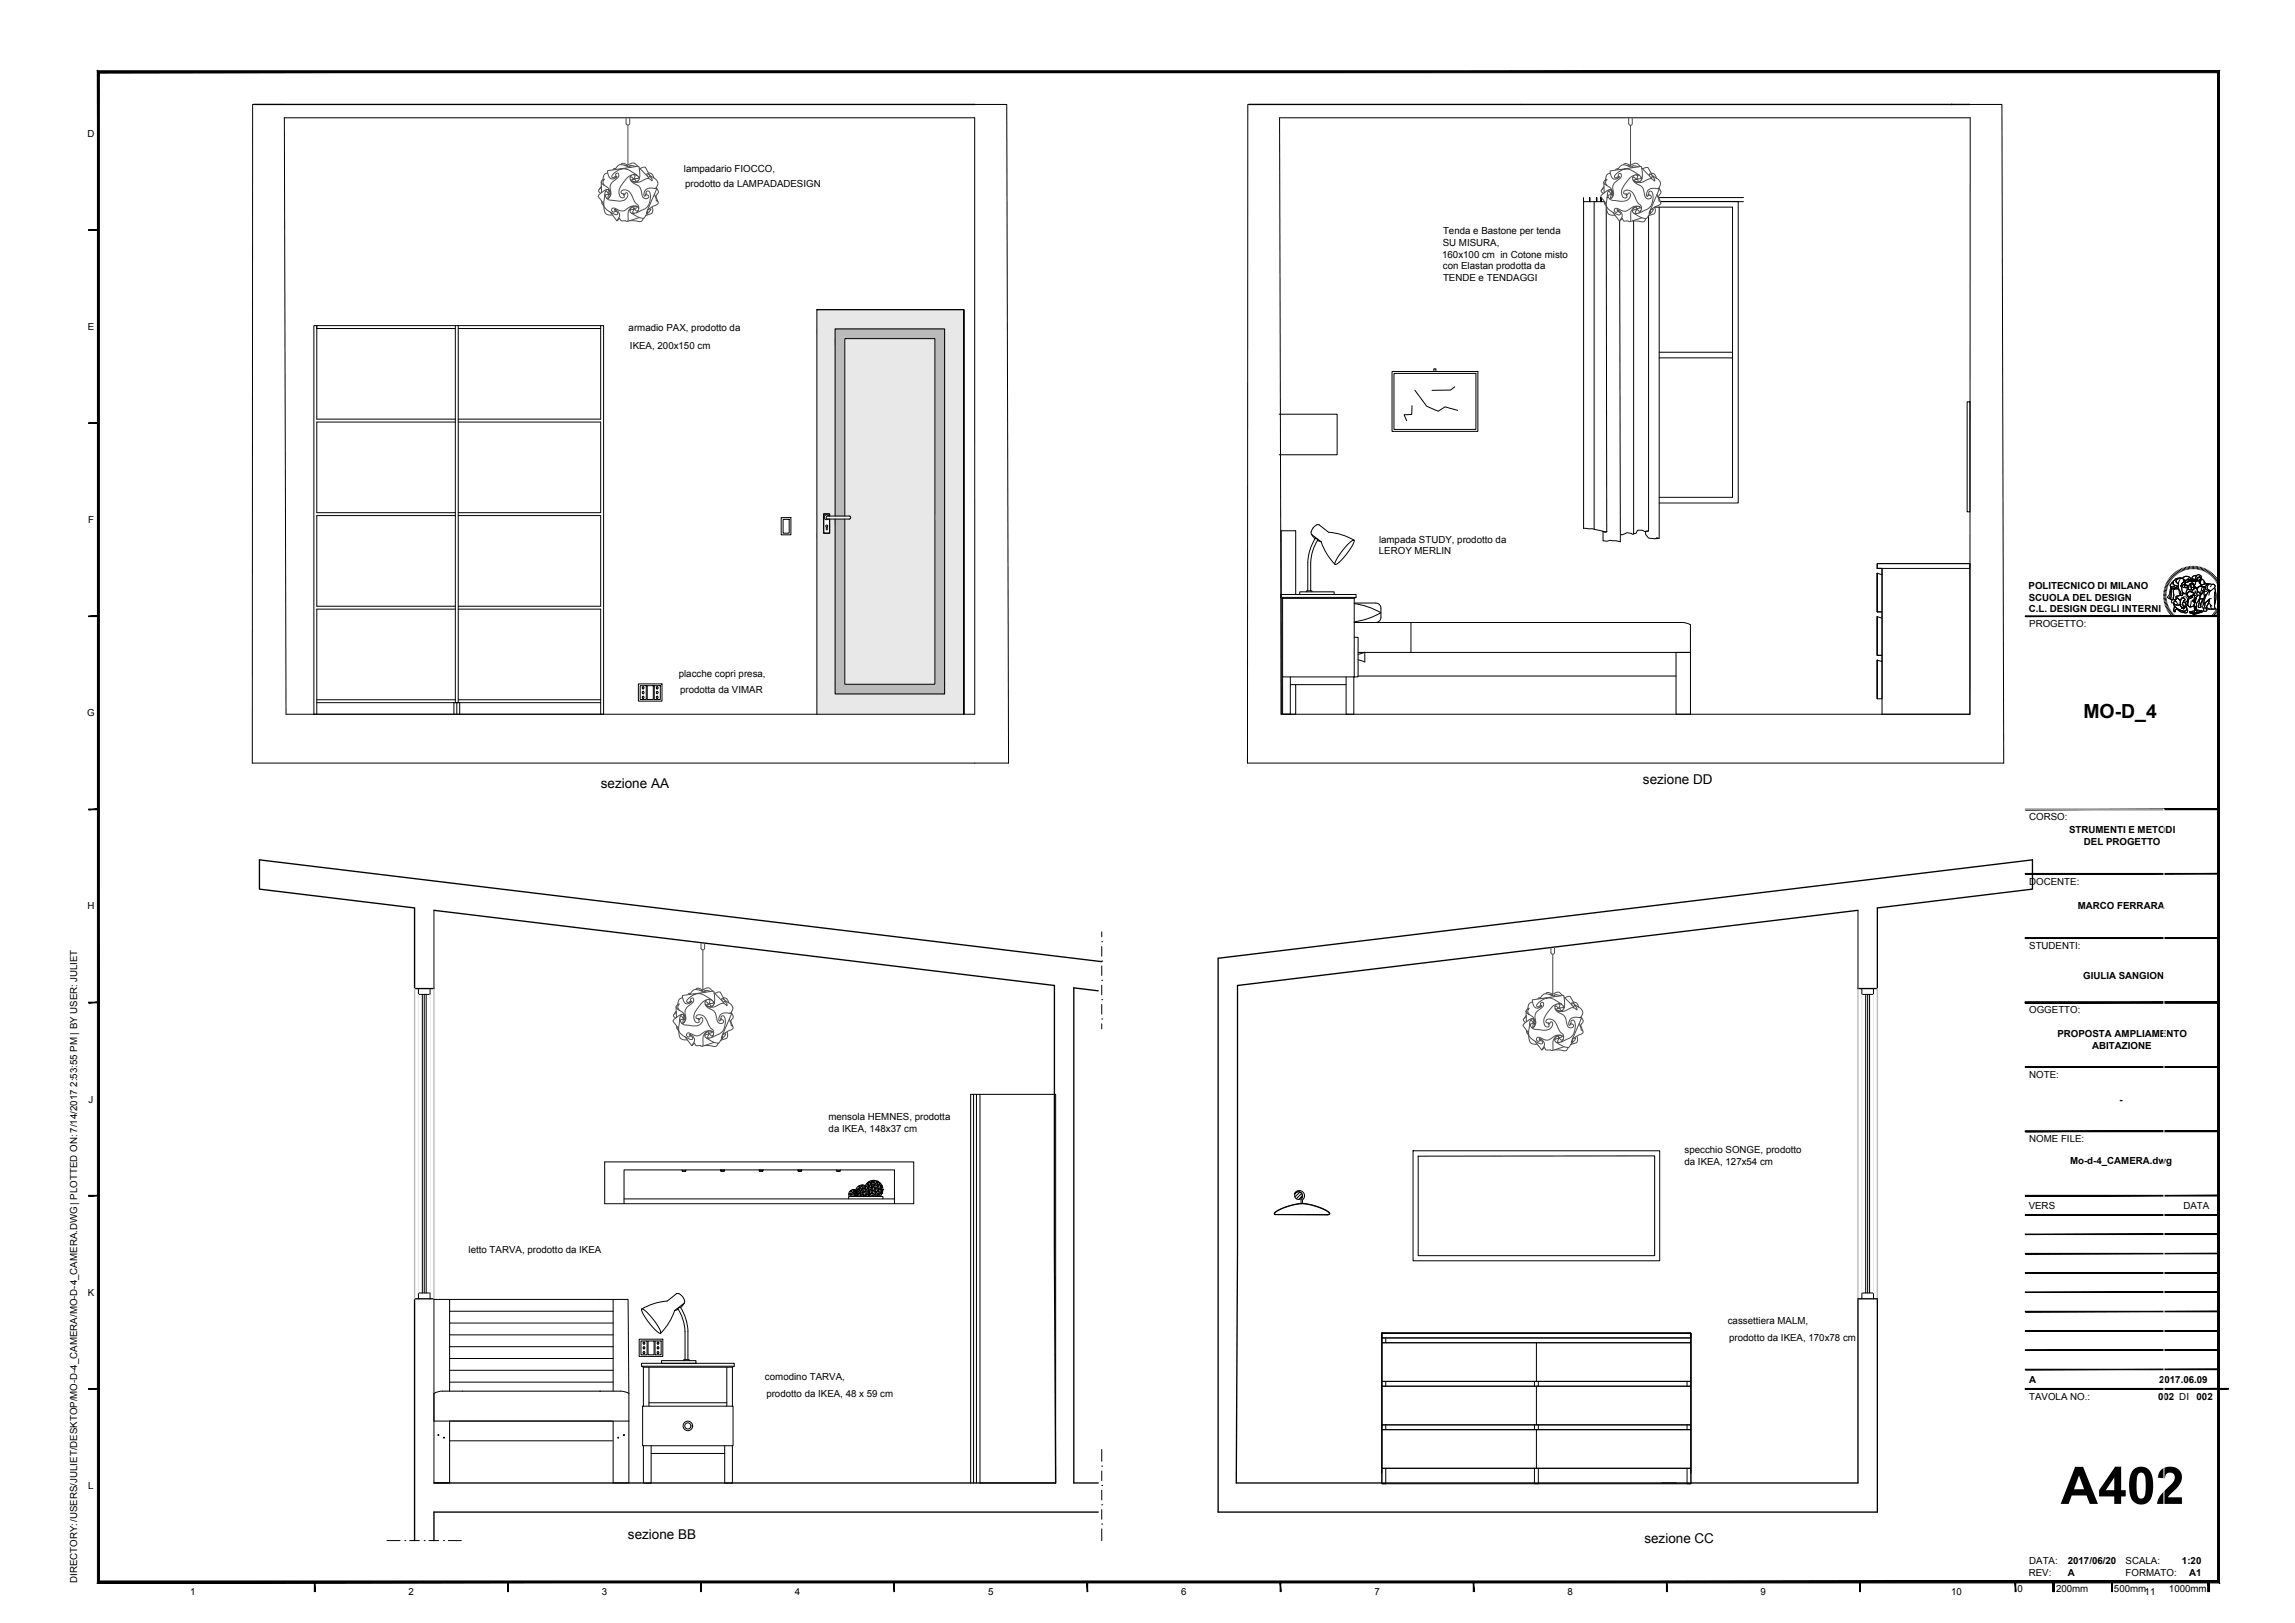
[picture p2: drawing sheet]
<svg xmlns="http://www.w3.org/2000/svg" width="594mm" height="420mm" viewBox="0 0 594 420" stroke-linecap="round" stroke-linejoin="round" font-family="sans-serif">
<defs><g id="words">
<text font-size="13.4" x="533.4" y="389.3">A402</text>
<text font-size="5" x="539.3" y="185.8">MO-D_4</text>
<g font-size="3.5">
<text x="155.5" y="204">sezione AA</text>
<text x="425.3" y="203">sezione DD</text>
<text x="162.6" y="398.4">sezione BB</text>
<text x="425.7" y="399.4">sezione CC</text>
</g>
<g font-size="2.5">
<text x="22.6" y="35.4">D</text>
<text x="177" y="44.5">lampadario FIOCCO,</text>
<text x="177.4" y="48.5">prodotto da LAMPADADESIGN</text>
<text x="373.5" y="63.6">SU MISURA,</text>
<text x="373.5" y="60.6">Tenda e Bastone per tenda</text>
<text x="373.3" y="66.7">160x100 cm in Cotone misto</text>
<text x="373.5" y="69.7">con Elastan prodotta da</text>
<text x="373.5" y="72.7">TENDE e TENDAGGI</text>
<text x="22.7" y="85.4">E</text>
<text x="162.7" y="85.6">armadio PAX, prodotto da</text>
<text x="163.1" y="90.4">IKEA, 200x150 cm</text>
<text x="22.8" y="135.4">F</text>
<text x="356.9" y="143.5">LEROY MERLIN</text>
<text x="357" y="140.5">lampada STUDY, prodotto da</text>
<text x="525.1" y="152.5">POLITECNICO DI MILANO</text>
<text x="525.2" y="155.5">SCUOLA DEL DESIGN</text>
<text x="525.2" y="158.5">C.L. DESIGN DEGLI INTERNI</text>
<text x="525.3" y="162.3">PROGETTO:</text>
<text x="175.7" y="175.2">placche copri presa,</text>
<text x="176" y="179.4">prodotta da VIMAR</text>
<text x="22.6" y="185.4">G</text>
<text x="525.3" y="212.3">CORSO:</text>
<text x="535.6" y="215.7">STRUMENTI E METODI</text>
<text x="539.4" y="218.8">DEL PROGETTO</text>
<text x="525.3" y="229">DOCENTE:</text>
<text x="22.6" y="235.4">H</text>
<text x="537.9" y="235.4">MARCO FERRARA</text>
<text x="525.3" y="245.6">STUDENTI:</text>
<text x="539.3" y="253.5">GIULIA SANGION</text>
<text x="525.3" y="262.3">OGGETTO:</text>
<text x="532.6" y="268.5">PROPOSTA AMPLIAMENTO</text>
<text x="541.6" y="271.5">ABITAZIONE</text>
<text x="525.3" y="279">NOTE:</text>
<text x="22.9" y="285.4">J</text>
<text x="548.6" y="285.4">-</text>
<text x="214.4" y="290">mensola HEMNES, prodotta</text>
<text x="214.5" y="293">da IKEA, 148x37 cm</text>
<text x="436" y="298.5">specchio SONGE, prodotto</text>
<text x="525.3" y="295.6">NOME FILE:</text>
<text x="436" y="301.5">da IKEA, 127x54 cm</text>
<text x="535.8" y="301.3">Mo-d-4_CAMERA.dwg</text>
<text x="525.1" y="312.9">VERS</text>
<text x="565.2" y="312.9">DATA</text>
<text x="121.3" y="324.4">letto TARVA, prodotto da IKEA</text>
<text x="22.7" y="335.4">K</text>
<text x="447.3" y="342.8">cassettiera MALM,</text>
<text x="447.6" y="347.2">prodotto da IKEA, 170x78 cm</text>
<text x="198" y="357.4">comodino TARVA,</text>
<text x="525.3" y="357.9">A</text>
<text x="558.9" y="357.9">2017.06.09</text>
<text x="198.4" y="361.7">prodotto da IKEA, 48 x 59 cm</text>
<text x="525.3" y="362.4">TAVOLA NO.:</text>
<text x="558.7" y="362.4">002 DI</text>
<text x="568.6" y="362.4">002</text>
<text x="22.8" y="385.4">L</text>
<text x="525.2" y="407.9">REV:</text>
<text x="525.3" y="405">DATA:</text>
<text x="535.3" y="407.9">A</text>
<text x="535.3" y="404.9">2017/06/20</text>
<text x="550.2" y="404.9">SCALA:</text>
<text x="550.2" y="407.9">FORMATO:</text>
<text x="564.8" y="404.9">1:20</text>
<text x="566.7" y="407.9">A1</text>
<text x="20" y="409.8" transform="rotate(-90 20 409.8)">DIRECTORY:/USERS/JULIET/DESKTOP/MO-D-4_CAMERA/MO-D-4_CAMERA.DWG | PLOTTED ON: 7/14/2017 2:53:55 PM | BY USER: JULIET</text>
<text x="49.3" y="412.9">1</text>
<text x="105.8" y="412.9">2</text>
<text x="155.8" y="412.9">3</text>
<text x="205.8" y="412.9">4</text>
<text x="255.8" y="412.9">5</text>
<text x="305.8" y="412.9">6</text>
<text x="355.8" y="412.9">7</text>
<text x="405.8" y="412.9">8</text>
<text x="455.8" y="412.9">9</text>
<text x="505.1" y="412.9">10</text>
<text x="522.2" y="412">0</text>
<text x="532.2" y="412">200mm</text>
<text x="547.2" y="412">500mm</text>
<text x="555.2" y="412.9">11</text>
<text x="561.4" y="412">1000mm</text>
</g>
</g></defs>
<path d="M65.7 27h186.7M323.3 27h182M505 27h4.9M112.3 235.7l160.6 19.4v68.6l.4 60.2h-161M480.9 235.7l-160.6 19.4v68.6l-.3 60.2h160.9v-47.7h5.1v55.2h-170.7v-143.3l210.8-25.5v7.6l-40.1 4.8v20.9h-5.1M284.3 256.5l-6.3-.8v128.2h6.3M285.2 249l-218-26.4v7.6l40.1 4.8v20.9h5M112.3 336.2h-5v62.6M284.3 391.4h-172v7.4" fill="none" stroke="#000" stroke-width=".35"/>
<g fill="none" stroke="#000" stroke-width=".26">
<path d="M73.6 27h-8.2l-.1 170.5h195.8l-.5-170.5h-8.2M73.6 30.5h178.7v154.4h-178.3zM331.2 27h-8.2l-.1 170.5h195.8l-.5-170.5h-8.2M331.2 30.5h178.8l-.1 154.4h-178.3zM409.9 51.1v1.1h5.5M409.9 52.2v84.6M411.5 51.2l.1 1zM412.7 52.2v84.8M413.3 51.2l.1 1zM414.4 51.2l.1 1zM415.8 53.3l.1 84.3M416 51.2h.1"/>
<path d="M419.2 57.2l.2 83.1-2.6-.4-.8 .2-1-.1v-2.5l.3 .3 .6-.2-.5 .1-3.3-.8-2.2-.1M422.9 57.2v81.1l-1.8-.4-1.3 .6-.2-.2M426.7 55.8v81.6l-.9 .2-.6-.3h-1.3l-.5 .8h-.4M428.3 53.6h20.2v75.1h-19M429.4 51.1h21.9M429.5 53.6v85.8h-.6v-.2l-.1 .2h-.3M429.8 52.2h20.2v78h-20.5M429.8 52.2h21.5M81.2 84.3h75v100.6h-75zM117.9 84.3v97.6h.7v-97.6M117.9 85h-35.9v-.7v24.2h35.9M118.6 85h36.9"/>
<path d="M155.5 84.3v24.2h-36.9M211.5 80.2h38v104.7v-104.7h-38v104.7M360.3 96.2h22.3v15.5h-22.3zM360.8 96.7h21.2v14.5h-21.2zM371.2 95.5h.5v.7h-.5zM429.5 91.2h19M429.5 92.6h19M117.9 109.3h-35.9v23.4h35.9M118.6 109.3h36.9v23.4h-36.9M331.1 107.2h15v10.5h-15M365.5 105l-.1 2.3-1.9 .1 .6 1.5M366.3 101l3 4.2 3 1.3 1.7-1.2 3.3 .9"/>
<path d="M376.6 100.1l-1.1 .9h-4.8M509.2 104h.7v28.5h-.7zM117.9 133.5h-35.9v23.4h35.9M118.6 133.5h36.9v23.4h-36.9M202.2 134h2.5v4.5h-2.5zM202.7 134.5h1.6v3.5h-1.6zM213.9 137.2l-.1-1.1 .2-.2 .3 .2-.2 1.1M214.6 133.6a.64 .64 0 0 0-1-.2 .64 .64 0 0 0-.1 .9 .64 .64 0 0 0 .9 .1M214.7 133.6v-.5h-1.4v4.9h1.4v-3.6M214.8 133.6v-.6h-1.6v5.1h1.6v-3.7M216.2 133.6v-48.4h28.3v94.4h-28.3v-45.2M218.7 133.6v-45.9h23.3v89.4h-23.3v-42.7"/>
<path d="M219.8 134.4a.4 .4 0 0 0 .4-.4 .4 .4 0 0 0-.4-.4h-5.6a.39 .39 0 0 0-.3 .4 .39 .39 0 0 0 .4 .4h5.6M339.4 137.7l.1 .7M339.5 138.4l2.5 1.9M339.5 138.4l.9 1.1M341.1 139.9l.9 .3a15.1 15.1 0 0 0 3.6 5.9M341.5 135.9a2.2 2.2 0 0 0-2.1 1.8M341.5 135.9l2.4 1.9a15.1 15.1 0 0 1 6.6 2M350.5 139.9h.1M426.7 137.4l-.7 .2v.7l.6 .8 .2 .2 1.7 .2M117.9 157.7h-35.9v27.2M118.6 157.7h36.9v27.2M331.5 153.9h19.5v.8l-.4 .2h-18.6l-.5-.2z"/>
<path d="M331.5 154.7h19.5M332 154.9v20.3h18.6M335.4 153.9v-16.5h-3.8v47.5M336.4 153.2h9v.7h-9zM338.2 153.2v-.2h1.4v.2M338.5 153v-7.4a12.5 12.5 0 0 1 2-6.2l.6 .4a11.6 11.6 0 0 0-1.8 5.8v7.4M345.6 146.1h.1M349.1 140.8l.4-.5a.66 .66 0 0 1 1-.3 13.8 13.8 0 0 1-4.8 6.1 .59 .59 0 0 1 .1-.9l1.3-2.1zM350.6 156.3a18.8 18.8 0 0 1 6.9 2.3 18.7 18.7 0 0 1-6.9 2.4M350.6 156.1h5.5a1.36 1.36 0 0 1 1.4 1.4v1M350.6 154.9v20.3M357.5 158.7a1.85 1.85 0 0 1-1 2.4l-.4 .1"/>
<path d="M485.9 145.9h24v39h-22.7v-37.7h-1.3zM485.9 145.9h24v1.3h-24zM485.9 147.2h1.3v11.2h-1.3v-10M485.9 148.4v10h1.3v11.3h-1.3v-10.1M485.9 159.6v10.1h1.3v11.2h-1.3v-10M485.9 148.4l1.3 .4M485.9 159.6l1.3 .4M560 154.2h.7M560 153.8l.7 .1M560.1 153.5l.7 .1M560.1 153.1l.7 .1M560.2 152.8l.6 .1"/>
<path d="M560.2 152.4l.7 .2M560.3 152.1l.7 .2M560.5 151.8l.6 .2M560.6 151.4l.6 .3M560.7 151.1l.6 .3M560.7 154.5l-.7 .1M560.7 154.9h-.6M560.8 155.2l-.7 .1M560.8 155.5l-.6 .1M560.9 150.8l.6 .3M560.9 155.8l-.7 .2M561 156.1l-.7 .2"/>
<path d="M561 150.5l.6 .3M561.1 156.5l-.7 .2M561.2 156.7l-.6 .3M561.2 150.1l.6 .4M561.3 157.1l-.6 .2M561.4 149.8l.6 .4M561.5 157.4l-.6 .2M561.6 157.6l-.6 .4M561.6 149.6l.6 .4M561.8 157.9l-.6 .4M561.9 149.3l.5 .4M561.9 151.9h.7a.84 .84 0 0 0 1.3-.1v.5a2.11 2.11 0 0 1-2-.2z"/>
<path d="M562 151.8v.5M562 158.2l-.6 .4M562.1 149l.5 .5M562.1 152.3l-.2 .5-.3 1.9a.23 .23 0 0 0-.2 .3 .23 .23 0 0 0 .4 .1M562.1 158.5l-.5 .4M562.2 150.9l.4-.3-.1 .5 .2 .3 1.1 .4a.8 .8 0 0 1-1.2 .1l-.3 .1a.51 .51 0 0 1-.5-.4 .51 .51 0 0 1 .3-.6zM562.3 152.4h.5l-.2 .7v2.1h-.5a.29 .29 0 0 1-.4-.2 .29 .29 0 0 1 .3-.4l.1-1.7zM562.3 148.8l.5 .4M562.3 158.7l-.5 .4M562.4 152.4l-.3 .5-.1 1.6-.2 .5 .7 .2M562.5 150.6l-.5 .5a.44 .44 0 0 0-.2 .6 .44 .44 0 0 0 .5 .3l.3-.1a.84 .84 0 0 0 1.2-.1M562.6 159l-.5 .4"/>
<path d="M562.6 148.5l.5 .5M562.6 156a.74 .74 0 0 0 .9 .6l.9-.1M562.7 150.3l.6-.5 1.3-.1a1 1 0 0 0-1.3 1l.6 .3-.1 .8-1.1-.4-.2-.3zM562.7 156.3l1.2 .3a.37 .37 0 0 1 .4-.1 .37 .37 0 0 1 .2 .4l.3 .3v.3l.2-.2 .2 .3-.1-.5 .3 .4-.1-.4 .4 .1-.8-.7 .3-.7 .4 .1 .5 1.5a.76 .76 0 0 1-1.1 .8l-1.6-.8-.6-.5zM562.7 156.3l.1 .6 .8 .6 1.9 .9M562.8 159.2l-.5 .5M562.8 152.5l-.2 .6v2.1M562.8 152.4h.6a.47 .47 0 0 1 .6 0 .47 .47 0 0 1 .2 .5l.3 .7v.4l-.4 .2a.61 .61 0 0 0-.8 .7l.1 .1a.44 .44 0 0 1-.5 .4 .44 .44 0 0 1-.3-.5v-2zM562.9 148.3l.4 .5M562.9 157l.8 .6 1.2 .5a.81 .81 0 0 0 1.2-.5 .65 .65 0 0 1 0 .9 .65 .65 0 0 1-.9 .1l-1.1-.5a.57 .57 0 0 0-.6-.4 .57 .57 0 0 0-.5 .4l.2 .1-.1 .2-.3-.1a1.06 1.06 0 0 1 .1-1.2zM562.9 157l-.1 .3a.82 .82 0 0 0 0 1l.2 .1 .2-.2-.2-.2a.72 .72 0 0 1 1.2 .2l.7 .3a.95 .95 0 0 0 1.4-.2l-.2-.7M563 159.4l-.4 .5"/>
<path d="M563.1 155.4a.5 .5 0 0 0-.8-.1 .5 .5 0 0 0 .1 .8l.2-.2a.51 .51 0 0 1 .9 .2l.3 .2M563.2 148.1l.4 .5M563.3 159.6l-.5 .5M563.3 155.1l.4-.3 .4 .4a.55 .55 0 0 1 .3 .8v.5a1.53 1.53 0 0 1-1.7-.2l-.1-.3 .6-.3-.1-.3zM563.3 154.4l1.2-.4 .3 .2 .2-.5 .5-.1 .6 .3 .2 .3a.9 .9 0 0 1-.3 1.6 .37 .37 0 0 1-.5 .2 .37 .37 0 0 1-.2-.6 .43 .43 0 0 0 0-.6 .43 .43 0 0 0-.7 .2l-.2 .5-.7-.6a.28 .28 0 0 1-.4 0 .28 .28 0 0 1 0-.5zM563.5 147.9l.3 .5M563.5 159.8l-.4 .6M563.6 150a.97 .97 0 0 1 1-.4 .97 .97 0 0 1 .7 .9l-.5 .6a.78 .78 0 0 0-.1 1.1 1.17 1.17 0 0 0 .8 1.5h-.5l-.2 .5-.3-.2v-.5l-.6-1.3v-1.2a.57 .57 0 0 1-.6-.4 .57 .57 0 0 1 .3-.6zM563.6 154.8l.8 .7M563.7 154.8v.1a.61 .61 0 0 0-.5 .8M563.8 147.7l.3 .6M563.9 152.4l-2-.1-.3 1.6-.5 .7 .3 .3"/>
<path d="M564.1 147.5l.3 .6M564.1 152.7l.2 1.4M564.3 150l-.4 .9 .1 1.5 .4 .8 .2 1 .8-.6a1.02 1.02 0 0 1-.7-1.4 .78 .78 0 0 1 .1-1.1 .77 .77 0 0 0 .5-1 .77 .77 0 0 0-1-.5l-1 .2-.7 .7-.1 .6 .2 .3 1.1 .4M564.4 147.3l.3 .6M564.5 154l-.4 .2a.61 .61 0 0 0-.8 .7l.2 .1M564.6 149.7a.99 .99 0 0 0-1.3 1l.6 .3M564.7 154.9a.47 .47 0 0 1 .7 0 .47 .47 0 0 1-.1 .7l-.4 .9 .8 .7-.4-.1 .1 .4-.3-.4 .1 .5-.2-.3-.3 .2 .1-.3-.4-.5v-1zM564.7 147.2l.3 .6M564.7 154.9a.46 .46 0 0 1 .8 0 .46 .46 0 0 1-.2 .7l-.4 .9 .8 .7-.4-.1 .1 .4-.3-.4 .1 .5-.2-.3-.3 .2 .1-.3-.4-.5v-1.1zM564.8 151l.4-.3 .6-.1-.1 .6-1.2 .5zM564.8 151.5l.8-.3 .3 .3-.4 .1 .1 .5a.58 .58 0 0 1-.8-.6zM564.9 151.5a.59 .59 0 0 0 .8 .6"/>
<path d="M565 149.7l.8-.5h.5l.6 .4a.26 .26 0 0 1 .1 .4 .26 .26 0 0 1-.4-.1l-.2-.1-.5 .4-.6-.1M565 147.1l.3 .6M565.2 149.4l1.1-.2 .5 .2 .3 .4-.3 .2-.4-.2-.5 .4-.6-.2a.31 .31 0 0 1-.3-.2 .31 .31 0 0 1 .2-.4zM565.3 150.1l.6 .1 .6-.4 .3 .2-.2 .6-.4 .2-.5-.2-.5 .1zM565.4 146.9l.2 .7M565.5 153.6l.6 .3 .4 .6v.8l-.3 .3M565.6 155.9l.5 1.5a.77 .77 0 0 1-1 .8M565.6 151.6h.8l-.2 .1v.2a.34 .34 0 0 1-.2 .3 .34 .34 0 0 1-.4-.1zM565.6 151.2l.3 .3M565.7 154.5l-.8 .2M565.7 151v.2l-1.1 .5M565.7 146.8l.2 .7"/>
<path d="M565.8 150.6l-.4 .5M565.9 154.2l.7 .5M566 151.5h-.3a.39 .39 0 0 0-.2 .5 .39 .39 0 0 0 .6 .1l.1-.4 .2-.1h-.6M566 154.6a.7 .7 0 0 1 .1 1 .7 .7 0 0 1-.9 .2M566.1 153.8v-.2l.6-.5 .9 .3 .2 .3a.25 .25 0 0 1 .1 .3 .25 .25 0 0 1-.4 .1l-1 .4 .6 .4 .4-.3 .2-.5a.24 .24 0 0 0 .3-.1 .24 .24 0 0 0-.2-.3l-.1-.3-.5-.2h-.6l-.5 .7-.2-.1 .2-1.1 .3-.2 .2 .2h1.1l.5-.4v-.3l.6 .2 .1 1a.6 .6 0 0 0-.1 .9l-.3 .7-.5 .2-.1 .5h-.4l.3 .2h.3l-.1 .4 .2-.3-.3 1.1a.96 .96 0 0 1-1.5-.1l-.4-.3 .4-.6 .2-1.1M566.1 156.5l.8 .6M566.1 146.7l.1 .7M566.1 153.6l.6-.5 .6 .1 .5 .4a.3 .3 0 0 1 .2 .4 .3 .3 0 0 1-.5 .1l-.4 .2a.41 .41 0 0 1-.5 .3 .41 .41 0 0 1-.3-.4zM566.3 150.6h.1M566.4 150.2l.1 .1M566.4 152.5a1.29 1.29 0 0 0-.5 1.3M566.4 155.9v.9"/>
<path d="M566.4 146.7l.1 .7M566.4 150.2v.1M566.5 154.5l1.2-.4-.2 .5-.4 .2-.5-.1zM566.5 155.3l-.3 .9-.4 .5M566.6 154.6v.1M566.7 150.4l.9-.2a.27 .27 0 0 1 .2 .4 .27 .27 0 0 1-.4 .1zM566.8 146.6l.1 .7M566.8 150l-.2 .6-.4 .2-.5-.2-.5 .1M566.8 151.2l.5-.2 .4 .1 .5 1a.22 .22 0 0 1-.1 .3 .22 .22 0 0 1-.3-.2 .22 .22 0 0 1 .2-.2l-.4-.8a.41 .41 0 0 0-.6 .1 .41 .41 0 0 0 .2 .5v.8l-.4 .1a.43 .43 0 0 1-.4-.3 .43 .43 0 0 1 .2-.5zM566.9 158.4l2-.5 1.1 .3-2 .6zM566.9 158.4l1.1 .4v.2l-1.1-.3zM567.1 151.1h.4l.4 .3v.9l-.2 .4h-.5l-.2-1.3z"/>
<path d="M567.1 146.6l.1 .7M567.2 150.2v-.3a.54 .54 0 0 1 .9 .5l-.3 .1M567.2 154.7h.1M567.2 155.6l-.3 1.5 1-.2M567.2 150v-.1a.54 .54 0 0 1 .9 .5l-.3 .1-.2-.3h-.4zM567.3 154.3l.1 .1M567.3 154.6h.1M567.4 154.4h-.1M567.4 151.4h.1M567.5 151.3l-.2 .2M567.5 146.6v.7M567.6 150.3l-.4-.1-.5 .2 .4 .1a.39 .39 0 0 0 .3 .2 .39 .39 0 0 0 .4-.2l-.2-.3v.2"/>
<path d="M567.6 155.4l.3 .1 .1-.5a.21 .21 0 0 1 .2-.3 .21 .21 0 0 1 .3 .2l-.4 1.2v-.4h-.3zM567.6 152.7v.7M567.7 154.1l-.3 .5a.41 .41 0 0 1-.4 .2 .41 .41 0 0 1-.3-.2l-.1-.1M567.7 151.2l.2 .3-.1 .1M567.8 151.4l-.2-.2a.39 .39 0 0 0-.6 0 .39 .39 0 0 0 .2 .6 .48 .48 0 0 1 0 .8 .48 .48 0 0 1-.7 0 .48 .48 0 0 1 .1-.7l.3-.8 .6-.1 .5 .5 .2 .6a.23 .23 0 0 1-.2 .3 .23 .23 0 0 1-.2-.3M567.8 146.6v.7M567.9 151.7l-.2 .1M567.9 151.5a.41 .41 0 0 1-.1 .6 .41 .41 0 0 1-.5-.1h-.1M567.9 152.4l-.3 .3h-.4M568 158.8l2-.6v.3l-2 .6zM568 158.8v.2M568 150.4l.2-.1 .1 .4-.2 .9"/>
<path d="M568.1 154.9h.1M568.1 155.5l-.1 .6 .2-.3M568.1 150l.1 .4M568.2 152l-.2-.5 .3-.9-.1-.3-.2 .1v-.3l-.4-.2a.44 .44 0 0 1-.1-.6 .44 .44 0 0 1 .5-.2 .28 .28 0 0 1 .5-.1 .28 .28 0 0 1-.1 .5v1.1l.2-.1v-.4a.42 .42 0 0 0 .3 .3 .42 .42 0 0 0 .5-.1l-.1 .6 .1 .1 .1-.2 .1 .3a.34 .34 0 0 1 .2 .4 .34 .34 0 0 1-.3 .2l-.7 .5M568.2 146.6l-.1 .7M568.2 155.3l-.1 .2-.1-.2M568.3 153l-.2 1.3M568.3 152.2l.4 .2M568.3 157l.2-.1 .1 1.1-.2-.6-.4 .7zM568.4 154.1l-.4 .4v.4M568.5 154.8l-.5 .2-.1 .5h-.4l.3 .2h.2M568.5 153l-.4 .9"/>
<path d="M568.5 146.6v.7M568.6 149l-.6 .1a.61 .61 0 0 0-.6 .7M568.7 148.9l.4-.1a.96 .96 0 0 1 .6 1.4l-.3 .8v-.8l.2-.4-.2-.5-.5 .2-.3 1-.2 .1-.1-.9zM568.7 150.1a.39 .39 0 0 0 .2 .3 .39 .39 0 0 0 .5-.1M568.7 148.9l.5-.1a1.09 1.09 0 0 1 .4 1.6l-.2 .6v-.8l.2-.4-.2-.5-.5 .2-.3 1-.2 .1-.1-.9zM568.8 152.1l.8-.4 .6 .2a.52 .52 0 0 1 .6 .2 .52 .52 0 0 1 0 .6l-.3 .4a.89 .89 0 0 1-.9 .5 .89 .89 0 0 1-.8-.7zM568.8 149.8h.2M568.8 154.1l.9-.1-.6 1.4a1.46 1.46 0 0 0-.5 1.6h-.3l-.2 .6-.2-.9zM568.8 154.1l-.9 2.6 .2 .9-.1 .9 .4-1.1 .3 .9-.2-1.4-.4 .7M568.9 149.5l.5-.2 .2 .5-.2 .4a.46 .46 0 0 1-.7 0 .46 .46 0 0 1 .2-.7zM568.9 150.2l.1 .1M568.9 153.1v.1a.57 .57 0 0 0-.1 .9l1-.1 .4-.6"/>
<path d="M568.9 146.7l-.1 .6M568.9 149.8v.1M569 150.1v.1M569.3 146.7l-.2 .7M569.3 150h.2M569.3 155.1l.8-.1-.5 1.7a.34 .34 0 0 1 .1 .5 .34 .34 0 0 1-.5 0l-.2-.2zM569.3 150v.1M569.5 150.8l.4 .6M569.6 153.2v.1M569.6 146.8l-.2 .7M569.7 154l-.6 1.4a1.46 1.46 0 0 0-.5 1.6l-.1 .1M569.7 151.6l.9-.4 .9-.1-.7 1-1.2-.4z"/>
<path d="M569.7 153.2l-.3 .1M569.8 149.8l.5 .4 .7 .9-.6 .1a.52 .52 0 0 1-.6 .1 .52 .52 0 0 1-.3-.5zM569.8 149.8l.5 .4 .4 .6M569.8 153.5l-.1 .1M569.9 146.9l-.1 .7M570 158.2v.3l-2 .6-1.1-.4v-.3l1.1 .4 2-.6a6.2 6.2 0 0 0-3.1 .2M570.1 155l-.5 1.7a.34 .34 0 0 1 .1 .5 .34 .34 0 0 1-.5 0l-.2-.2 .3-1.9M570.3 147l-.2 .7M570.3 153.1h.3v.9a.62 .62 0 0 1-.4 1l-.9 .1 .3-1.1zM570.4 152.9l-.1 .3M570.4 151.9l.3 .1 .2 .3M570.4 150.7l.5 .4"/>
<path d="M570.5 155l-1.2 .1M570.5 156.3l-.1 .3 .3 .1M570.6 147.2l-.2 .6M570.6 153.1v1.6l-.6 1.6 .2 1 .2 .3M570.8 156.1l1.1-1-.3 1.3a1.39 1.39 0 0 0-.4 1.7l-.4 .2a.37 .37 0 0 1-.5-.2 .37 .37 0 0 1 .2-.5zM570.8 152.1a.95 .95 0 0 1 1.1-.9h.9a.54 .54 0 0 1 .6 .4 .54 .54 0 0 1-.3 .7l-.3 .2a1.11 1.11 0 0 1-1.9-.2M570.9 152.3l-.9 1.3h-.5l-.4-.3a.76 .76 0 0 1 0-1.2l.4-.3 .5 .2-.1 1 .6-.5-.1-.6-.8-.2-.8 .4v.5M570.9 153.9v.5M570.9 147.3l-.2 .6M571.3 147.4l-.4 .7M571.3 153l-.8 .1M571.4 157.3l.6 .4"/>
<path d="M571.6 147.6l-.4 .6M571.6 151.1l-1.1 .1-.9 .5M571.7 159.9l.4 .6M571.8 156.1l.8 .8M571.8 153a6.7 6.7 0 0 0-1.4 3.5l1.5-1.4 .5-.1M571.8 151.2l.7 .1a.57 .57 0 0 1 .7 .1 .57 .57 0 0 1 0 .7l.4 1.4v1.5a3.4 3.4 0 0 0-.2 2.5l.1 .1-1.9 .1a.41 .41 0 0 1-.6-.2 .41 .41 0 0 1 .2-.6l.6-1.1 .1-.7-1.5 1.3a5.9 5.9 0 0 1 1.5-3.4l.4-.1a.93 .93 0 0 1-1-.7 .93 .93 0 0 1 .5-1zM571.8 151.2a.91 .91 0 0 0-.5 1 .91 .91 0 0 0 1 .7M571.9 147.8l-.4 .6M571.9 155.1l-.3 1.3a1.39 1.39 0 0 0-.4 1.7l-.4 .2a.37 .37 0 0 1-.5-.2 .37 .37 0 0 1 .2-.5l.3-1.5M572 159.7l.4 .6M572 153l-.2 1.1M572.1 156.5a1.08 1.08 0 0 0 .7 1.2"/>
<path d="M572.2 148l-.4 .6M572.3 159.5l.4 .5M572.4 151.6l-.3 .3M572.5 148.2l-.5 .6M572.5 159.3l.5 .5M572.7 159.1l.5 .5M572.7 148.5l-.4 .5M572.9 158.8l.6 .5M573 148.7l-.5 .5M573.2 158.6l.5 .4M573.2 153.2l.1 3.3M573.2 148.9l-.4 .5"/>
<path d="M573.3 152.1l.1 .3a10.2 10.2 0 0 1-.1 4.7l.2 .5h-2.4M573.4 158.3l.5 .4M573.5 149.2l-.5 .5M573.5 158.1l.6 .3M573.7 157.8l.6 .3M573.7 149.5l-.5 .4M573.9 157.5l.6 .3M573.9 149.8l-.5 .4M574 157.2l.6 .3M574.1 150.1l-.5 .3M574.1 156.9l.7 .3M574.3 156.6l.6 .2"/>
<path d="M574.3 150.4l-.6 .3M574.4 156.3l.6 .2M574.5 156l.6 .2M574.5 150.7l-.6 .3M574.5 155.7l.7 .1M574.6 155.4l.7 .1M574.6 155l.7 .1M574.7 151l-.7 .3M574.7 154.7l.6 .1M574.7 154.5h.7M574.8 151.3l-.6 .3M574.9 151.7l-.6 .2"/>
<path d="M575 152l-.6 .2M575.1 152.3l-.6 .2M575.2 152.7l-.7 .1M575.3 153.1l-.7 .1M575.3 153.4l-.7 .1M575.4 153.8h-.7M575.4 154.1h-.7M165.2 177h6.2v4.5h-6.2zM165.7 177.5h1.6v3.6h-1.6zM166.4 179l.3 .3-.2 .3-.3-.3zM167.5 177.5h1.6v3.6h-1.6zM169.4 177.5h1.5v3.6h-1.5z"/>
<path d="M170.1 179l.3 .3-.3 .3-.2-.3zM332 175.2v9.7h2v-9.7M334 177.2h14.4M335.4 177.2v7.7M348.4 175.2v9.7h2l.2-9.7M350.6 165h.9v10.2h-.9M350.6 161.2l84.8-.1 1.3 .3 .9 .3v23.2h-3.7v-16h3.7h-84.3M351.5 168.9h1.7M351.5 175h82.4M351.6 169.4l1.7-.6v2.6l-1.7-.6M365.2 161.2v7.7M485.9 170.9v10"/>
<path d="M485.9 170.9l1.3 .4M563.8 160l-.4 .6M564.1 160.2l-.4 .6M564.3 160.4l-.3 .6M564.6 160.5l-.3 .6M564.9 160.6l-.2 .7M565.2 160.8l-.2 .6M565.5 160.9l-.2 .6M565.8 161l-.1 .6M566.2 161l-.2 .7M566.5 161.1l-.1 .7M566.8 161.2l-.1 .6"/>
<path d="M567.1 161.2v.7M567.5 161.2l-.1 .7M567.8 161.2v.7M568.1 161.2v.7M568.4 161.2l.1 .7M568.7 161.1l.2 .7M569.1 161.1l.1 .6M569.4 161l.2 .7M569.7 160.9l.2 .7M570 160.8l.2 .7M570.3 160.7l.3 .6M570.6 160.6l.3 .6"/>
<path d="M570.9 160.4l.3 .6M571.2 160.3l.3 .6M571.5 160.1l.3 .6M82 181.9h73.5M82 181.2h35.9M117.5 181.9v3M118.2 181.9v3M118.6 181.2h36.9M119 181.9v3M170.1 180.2a.32 .32 0 0 1 .3 .3 .32 .32 0 0 1-.3 .3l-.2-.3zM112.3 235.7v20.2M480.9 235.7v20.2"/>
<path d="M108.3 255.9v1.5h3v-1.5M109.3 257.4v77.3M109.8 257.4v77.3M110.3 257.4v77.3M285.2 243.8h.1M285.2 248.8h.1M285.2 253.8h.1M285.2 258.8h.1M285.2 241.2v1.3M285.2 245v2.5M285.2 250v2.5M285.2 255v2.5"/>
<path d="M482 255.9v1.5h3v-1.5M482.9 257.4v77.3M483.5 257.4v77.3M484 257.4v77.3M285.2 263.8h.1M285.2 260v2.5M285.2 265v1.4M252 283.3v100.6M252.8 283.3v100.6M253.7 283.3v100.6h19.6v-100.6h-22v100.6M365.8 297.9h63.8v28.5h-63.8zM367.1 299.3l61.2-.1v25.9h-61.2z"/>
<path d="M156.5 300.8h80v10.8h-80zM161.5 311.6v-8.7h70v8.7M161.5 310.4h70M176.5 302.9v.2h1v-.2M176.7 303.1v.1h.7l-.1-.1M186.5 302.9h1v.2h-1zM186.7 303.1v.1h.7l-.1-.1M196.5 302.9h1v.2h-1zM196.7 303.1v.1h.7M197.3 303.1l.1 .1M206.5 302.9h1v.2h-1zM206.7 303.1v.1h.7l-.1-.1"/>
<path d="M216.5 302.9v.2h1v-.2M216.7 303.1v.1h.7M217.3 303.1l.1 .1M219.7 310.4v-.7h8.8v.7M219.8 309.3h.1M219.8 309h.1M220.1 308.8h.1M220.1 309.4h.1M220.1 309.7h.1M220.1 308.3h.1M220.1 308.5h.1M220.2 308.9h.1"/>
<path d="M220.2 308.4h.1M220.2 309.3h.1M220.2 309.1h.1M220.3 309.3h.1M220.3 308.2h.1M220.3 309.2h.1M220.3 309.7h.1M220.4 309.2h.1M220.4 308.5h.1M220.4 309.1h.1M220.6 308.7h.1M220.6 309.7h.1"/>
<path d="M220.6 308h.1M220.6 308.8h.1M220.7 309.6h.1M220.7 308.7h.1M220.9 308h.1M220.9 308.2h.1M220.9 309.7h.1M220.9 308.5h.1M220.9 309.2h.1M220.9 308.4h.1M221 308.6h.1M221 309.6h.1"/>
<path d="M221 308.1h.1M221 309.1h.1M221 308.8h.1M221 309h.1M221.1 309.4h.1M221.1 308.9h.1M221.1 309.7h.1M221.2 309.4h.1M221.2 308.2h.1M221.2 308.8h.1M221.3 309.6h.1M221.3 308.1h.1"/>
<path d="M221.4 308.5h.1M221.4 309.4h.1M221.5 308.4h.1M221.5 309.1h.1M221.5 308.1a1.2 1.2 0 0 0-1.4 .2 1.2 1.2 0 0 0-.3 1.4M221.5 308.5h.1M221.5 309.2h.1M221.5 309h.1M221.5 308.3h.1M221.6 308.1h.1M221.6 308.3h.1M221.7 308.5h.1"/>
<path d="M221.7 308.3h.1M221.7 308.9h.1M221.7 308.6h.1M221.7 308.8h.1M221.8 309.1h.1M221.8 308.7h.1M221.8 309.3h.1M221.8 308h.1M221.8 308.8h.1M221.8 309.7h.1M221.8 308.9h.1M221.8 307.8h.1"/>
<path d="M221.8 309.6h.1M221.8 309.4h.1M221.9 309.7a1.8 1.8 0 0 1 .1-2.4 1.8 1.8 0 0 1 2.5 0 1.8 1.8 0 0 1 .1 2.4M221.9 309.5h.1M221.9 309.2h.1M221.9 308h.1M222 307.9h.1M222.1 308.4h.1M222.1 307.7h.1M222.1 309.2h.1M222.2 308.9h.1M222.2 307.7h.1"/>
<path d="M222.2 307.2h.1M222.2 308.2h.1M222.2 309.1h.1M222.3 307.2h.1M222.3 307.1h.1M222.3 308h.1M222.3 309h.1M222.3 307.4h.1M222.4 307.8h.1M222.4 307.2h.1M222.4 308h.1M222.4 309.6h.1"/>
<path d="M222.4 308.9h.1M222.4 308.2h.1M222.5 308.6h.1M222.5 307.4h.1M222.5 308.8h.1M222.5 309h.1M222.5 307.3h.1M222.6 309.4h.1M222.6 307.6h.1M222.6 308.5h.1M222.6 309.5h.1M222.6 309.7h.1"/>
<path d="M222.7 308.4h.1M222.7 309.2h.1M222.7 307.6h.1M222.7 309.5h.1M222.8 308.3h.1M222.8 307h.1M222.8 308.2h.1M223 307.2h.1M223 308h.1M223 307h.1M223 307.9h.1M223 308.9h.1"/>
<path d="M223 309.6h.1M223 308.8h.1M223 309.2h.1M223 306.9h.1M223.1 308h.1M223.1 307.1h.1M223.1 306.8h.1M223.1 307.8h.1M223.1 308.7h.1M223.1 309.7h.1M223.1 309.1h.1M223.1 307.5h.1"/>
<path d="M223.1 307.7h.1M223.2 307.9h.1M223.2 308.3h.1M223.2 306.8h.1M223.3 308.6h.1M223.3 308.4h.1M223.3 307.6h.1M223.3 309.2h.1M223.3 308.7h.1M223.3 308.9h.1M223.3 307.7h.1M223.3 309.1h.1"/>
<path d="M223.4 307.3h.1M223.4 308.3h.1M223.4 309.2h.1M223.4 309.4h.1M223.4 307.6h.1M223.4 309.5h.1M223.6 307.2h.1M223.6 308h.1M223.6 309.6h.1M223.6 308.8h.1M223.6 308.6h.1M223.6 307.3h.1"/>
<path d="M223.6 308.5h.1M223.7 307.7h.1M223.7 308.6h.1M223.8 309.6h.1M223.8 307.5h.1M223.8 308.5h.1M223.8 309.4h.1M223.9 308.4h.1M223.9 309.2h.1M223.9 307.6h.1M223.9 307.2h.1M223.9 309.5h.1"/>
<path d="M223.9 308.3h.1M223.9 307.5h.1M223.9 307h.1M223.9 309.4h.1M224 307h.1M224 308h.1M224 306.9a2.4 2.4 0 0 1 3.6-.9 2.4 2.4 0 0 1 .2 3.7M224 308.3h.1M224 308.4h.1M224.1 308.9h.1M224.1 309.1h.1M224.1 307.1h.1"/>
<path d="M224.1 308h.1M224.1 309h.1M224.1 307.2h.1M224.1 309.3h.1M224.2 309.2h.1M224.2 309.6h.1M224.2 308.8h.1M224.2 309.7h.1M224.2 307.9h.1M224.3 306.5h.1M224.4 306.7h.1M224.4 307h.1"/>
<path d="M224.4 308.9h.1M224.5 308.4h.1M224.5 307.6h.1M224.5 309.2h.1M224.5 308.8h.1M224.5 307.4h.1M224.5 309.3h.1M224.6 306.4h.1M224.6 306.2h.1M224.6 308.2h.1M224.6 309.2h.1M224.6 306.7h.1"/>
<path d="M224.6 306.1h.1M224.6 306.8h.1M224.7 307.2h.1M224.7 307.4h.1M224.7 307.5h.1M224.7 306.6h.1M224.7 308h.1M224.7 307.8h.1M224.7 308.5h.1M224.8 308.8h.1M224.8 306.1h.1M224.8 307h.1"/>
<path d="M224.8 308.2h.1M224.8 309.5h.1M224.8 308.6h.1M224.9 309.5h.1M224.9 306h.1M224.9 306.9h.1M224.9 309.8h.1M224.9 308.8h.1M224.9 308.7h.1M224.9 307h.1M224.9 309h.1M225 309.3h.1"/>
<path d="M225 306.2h.1M225 307h.1M225 309.7h.1M225 308.6h.1M225 307.8h.1M225 309.4h.1M225.1 309.2h.1M225.1 308h.1M225.1 306.8h.1M225.2 306.5h.1M225.2 307.9h.1M225.2 307.4h.1"/>
<path d="M225.2 308.4h.1M225.2 309.3h.1M225.3 305.8h.1M225.3 307.4h.1M225.3 306.6h.1M225.3 308.2h.1M225.3 306.1h.1M225.4 309h.1M225.4 306.4h.1M225.4 308.9h.1M225.4 306.5h.1M225.4 307.7h.1"/>
<path d="M225.4 306.9h.1M225.5 307.2h.1M225.5 306.4h.1M225.5 307.4h.1M225.5 307.8h.1M225.6 305.8h.1M225.6 306.8h.1M225.6 308.7h.1M225.6 309.6h.1M225.6 308h.1M225.6 306.2h.1M225.6 307h.1"/>
<path d="M225.6 308.2h.1M225.6 308.6h.1M225.6 309.4h.1M225.6 307.8h.1M225.6 305.7h.1M225.6 306.7h.1M225.6 307.6h.1M225.6 309.5h.1M225.7 308.6h.1M225.7 307.4h.1M225.7 308.8h.1M225.7 309h.1"/>
<path d="M225.7 306.1h.1M225.7 307.3h.1M225.8 309.4h.1M225.8 309.6h.1M225.9 305.8h.1M225.9 307.4h.1M225.9 308.2h.1M225.9 306.6h.1M225.9 309.8h.1M225.9 309h.1M225.9 306.2h.1M225.9 307.2h.1"/>
<path d="M225.9 308.1h.1M225.9 309.1h.1M225.9 309.5h.1M225.9 308.3h.1M226 307.1h.1M226 305.8h.1M226 308.2h.1M226.1 305.8h.1M226.1 306.1h.1M226.1 306.2h.1M226.2 306.1h.1M226.2 306.9h.1"/>
<path d="M226.2 306.7h.1M226.2 308.5h.1M226.2 307.8h.1M226.2 309.3h.1M226.2 309.2h.1M226.2 307.1h.1M226.2 308h.1M226.3 306.7h.1M226.3 309.1h.1M226.3 307.5h.1M226.3 305.6h.1M226.3 306.6h.1"/>
<path d="M226.3 308.5h.1M226.3 307.7h.1M226.3 309.4h.1M226.3 307.9h.1M226.4 306.4h.1M226.4 307.4h.1M226.4 308.3h.1M226.4 309.3h.1M226.4 308.5h.1M226.5 305.7h.1M226.5 308.7h.1M226.5 307.3h.1"/>
<path d="M226.5 306.6h.1M226.5 308.1h.1M226.5 309.7h.1M226.5 309.1h.1M226.5 308.9h.1M226.5 309h.1M226.5 307.7h.1M226.5 309.4h.1M226.5 306.4h.1M226.6 309.5h.1M226.6 307.6h.1M226.7 306h.1"/>
<path d="M226.7 306.9h.1M226.7 307.9h.1M226.7 308.8h.1M226.8 306.1h.1M226.8 306.9h.1M226.8 308.5h.1M226.8 308.6h.1M226.8 309.3h.1M226.8 307.7h.1M226.8 307.4h.1M226.9 305.8h.1M226.9 306.1h.1"/>
<path d="M226.9 306h.1M226.9 306.4h.1M227 306.6h.1M227 306.8h.1M227 307.2h.1M227.1 309.5h.1M227.1 307.3h.1M227.1 308.1h.1M227.1 306.5h.1M227.1 306.3h.1M227.1 307.4h.1M227.1 308.2h.1"/>
<path d="M227.1 309.2h.1M227.1 307h.1M227.1 309.7h.1M227.1 308.9h.1M227.1 307.6h.1M227.1 309.4h.1M227.1 305.8h.1M227.2 308h.1M227.2 306.2h.1M227.2 307.1h.1M227.2 308.1h.1M227.2 309h.1"/>
<path d="M227.2 308.3h.1M227.2 308.4h.1M227.3 308.8h.1M227.3 309.1h.1M227.3 309.2h.1M227.3 306.1h.1M227.4 306.9h.1M227.4 309.2h.1M227.4 308h.1M227.4 309.7h.1M227.4 308.5h.1M227.4 307.7h.1"/>
<path d="M227.4 306.7h.1M227.4 309.3h.1M227.4 307.9h.1M227.5 306.7h.1M227.5 307.6h.1M227.5 308.6h.1M227.5 309.5h.1M227.6 308.9h.1M227.7 307.3h.1M227.7 306.5h.1M227.7 307.6h.1M227.7 308.1h.1"/>
<path d="M227.7 306.4h.1M227.7 308.8h.1M227.7 309.7h.1M227.7 308.9h.1M227.7 306.3h.1M227.8 306.9h.1M227.8 307.2h.1M227.8 307h.1M227.8 308h.1M227.8 308.9h.1M227.9 307.3h.1M227.9 307.7h.1"/>
<path d="M227.9 307.8h.1M227.9 308.6h.1M227.9 308.8h.1M227.9 306.9h.1M227.9 308h.1M228 308.5h.1M228 308.1h.1M228 309.3h.1M228 307.7h.1M228 307.3h.1M228 308.6h.1M228 308.8h.1"/>
<path d="M228.1 309h.1M228.2 308.3h.1M228.2 307.4h.1M228.2 307h.1M228.2 307.3h.1M228.3 308.1h.1M228.3 308.2h.1M228.3 308.9h.1M228.5 307.9h.1M330.1 314a13.7 13.7 0 0 1 6.8-2.4 10.7 10.7 0 0 1 7.2 2.6l-.5 .2h-13.4l-.3-.2zM335.6 308.7l-.3 .3M336.5 308.6l-1.3 1.3"/>
<path d="M336.9 309l-1.3 1.3M337.1 309.6l-.9 .9M337.2 311.5v-.9a1.36 1.36 0 0 0-.1-2.1 1.36 1.36 0 0 0-2.1 .6 1.14 1.14 0 0 1 1.8-.3 1.14 1.14 0 0 1 0 1.7v1.1a12.7 12.7 0 0 1 7.4 2.5v.2l-.6 .2h-13.5a.4 .4 0 0 1-.3-.5 .4 .4 0 0 1 .4-.3 15.3 15.3 0 0 1 6.6-2.2M108.3 336.2v-1.5h3v1.5M116.4 336.4v23.7M116.4 339.4h42.3M158.7 336.4v23.7M166.1 338.9a8.8 8.8 0 0 1 3.9 3.9l.8 1.4a.59 .59 0 0 1 .1 1 13.1 13.1 0 0 1-4.8-6.3zM166.1 338.9h.1M174.6 339.3a15.1 15.1 0 0 1-3.6 5.8M175.6 338.9l-1 .4M177.1 337.4l-2.5 1.9"/>
<path d="M177.1 337.4l-.9 1.1M177.2 336.8l-.1 .6M177.2 336.8a2.26 2.26 0 0 0-2.1-1.9l-2.4 1.9a14.8 14.8 0 0 0-6.6 2.1M482 336.2v-1.5h3v1.5M116.4 354.7h42.3M116.4 357.8h42.3M116.4 342.5h42.3M116.4 345.6h42.3M116.4 348.6h42.3M116.4 351.7h42.3M165.5 346.7h6.1v4.4h-6.1zM165.9 347.1h1.6v3.6h-1.6z"/>
<path d="M166.1 352.9h24v.8l-.5 .2h-23.1l-.4-.2zM166.1 353.7h24M166.5 353.9v10.1M166.6 347.5l-.1 .2 .2 .3 .2-.3-.2-.3-.1 .1M166.6 348.6h.1a.32 .32 0 0 1 .2 .3 .32 .32 0 0 1-.3 .3l-.1-.3zM167.7 347.1h1.6v3.6h-1.6zM168 353.9v10.1M169.6 347.1h1.5v3.6h-1.5zM170.2 347.5l-.1 .3 .2 .2 .1-.1M170.4 348.7l-.1-.1-.2 .3 .2 .4 .1-.2M170.4 347.5h-.2M170.4 350l-.1-.1-.2 .3 .2 .3 .1-.1"/>
<path d="M170.4 347.5l.2 .2-.2 .2M170.4 350l.2 .2-.2 .2M170.4 348.7l.2 .2-.2 .2M171 345.1h.1M171.2 352.2h9v.7h-9zM177 352.2v-.2h1.4v.2M177.3 352v-7.3a11.7 11.7 0 0 0-1.8-5.9l.6-.4a12.5 12.5 0 0 1 2 6.2v7.4M188.1 353.9v10.1M189.6 353.9v10.1M357.7 345.1v1.3h80v-1.3h-80h80v39h-80zM357.7 346.4h80v1.2h-80zM357.7 347.6h80v10h-80z"/>
<path d="M357.7 357.6h80v1.3h-80zM357.7 358.9h80v10h-80zM358.7 345.1h-1v39h1v-4M358.7 346.4v1.2M358.7 357.6v1.3M397.2 357.6v1.3M397.7 347.6v10M397.7 358.9v10M398.2 357.6v1.3M436.7 345.1h1v39h-1v-4M436.7 357.6v1.3M112.3 367.9h50.5"/>
<path d="M112.3 360.7l1.3-.5 1-.1h46l1.3 .2 .9 .4M116.4 373h42.1M119.7 360.1h.1M155.2 360.1h.1M162.8 367.9v16h-4.1v-16M162.8 360.7l-.2-24.3h-50.3v47.5h4.1v-16M162.8 360.7v7.2M166.3 364h23.5v10.3h-23.5zM166.5 374.3v9.6h2.1v-9.6M168 363.1h20.1M168.6 376.3h19M187.6 374.3v9.6h2v-9.6"/>
<path d="M285.2 379.6h.1M285.2 375.2v3.1M357.7 368.9h80v1.2h-80zM357.7 370.1h80v10h-80zM358.7 368.9v1.2M397.2 368.9v1.2M397.7 370.1v10M398.2 368.9v1.2M436.7 368.9v1.2M100.2 398.8h3.3M104.8 398.8h.1M106 398.8h2.5"/>
<path d="M109.8 398.8h.1M111 398.8h2.5M114.8 398.8h.1M116 398.8h3.4M285.2 384.5h.1M285.2 389.6h.1M285.2 394.5h.1M285.2 380.8v2.5M285.2 385.8v2.5M285.2 390.8v2.5M285.2 395.8v3.1M357.7 381.4v-1.3h80v1.3"/>
<path d="M397.2 380.1v4h1v-4M430.2 383.9h3.7"/>
<circle cx="166.5" cy="178.1" r=".29"/>
<circle cx="170.1" cy="178" r=".28"/>
<circle cx="166.5" cy="180.5" r=".28"/>
<circle cx="336.1" cy="309.5" r=".99"/>
<circle cx="166.7" cy="350.1" r=".28"/>
<circle cx="113.5" cy="371.5" r=".12"/>
<circle cx="114.9" cy="372.2" r=".12"/>
<circle cx="160" cy="372.2" r=".12"/>
<circle cx="161.5" cy="371.5" r=".12"/>
<circle cx="178.1" cy="369.1" r="1.23"/>
<circle cx="178.1" cy="369.1" r=".8"/>
</g>
<g fill="#e8e8e8" stroke="#e8e8e8" stroke-width=".26">
<path d="M211.5 179.6h38v5.3z"/>
<path d="M219.9 134.4h22.1z"/>
<path d="M211.5 80.2l38 5v-5zM211.5 80.2l38 5h-38z"/>
<path d="M211.5 85.2l4.7 47.8v-47.8zM211.5 85.2l4.7 47.8h-4.7z"/>
<path d="M214.8 133l1.4 .6v-.6zM214.8 133l1.4 .6h-1.4z"/>
<path d="M214.8 134.4l1.4 3.7v-3.7zM214.8 134.4l1.4 3.7h-1.4z"/>
<path d="M211.5 133l1.7 5.1v-5.1zM211.5 133l1.7 5.1h-1.7z"/>
<path d="M244.5 85.2l5 94.4v-94.4zM244.5 85.2l5 94.4h-5z"/>
<path d="M211.5 138.1l4.7 41.5v-41.5zM211.5 138.1l4.7 41.5h-4.7z"/>
<path d="M211.5 184.9h38zM211.5 179.6l38 5.3h-38z"/>
<path d="M218.7 87.7l23.3 45.9v-45.9zM218.7 87.7l23.3 45.9h-23.3z"/>
<path d="M219.8 133.6h22.2zM219.8 133.6h22.2z"/>
<path d="M219.9 133.6h22.1zM219.9 133.6h22.1z"/>
<path d="M220 133.6h22zM220 133.6h22z"/>
<path d="M220 133.6l22 .1zM220 133.6l22 .1z"/>
<path d="M220.1 133.7l21.9 .1zM220.1 133.7l21.9 .1z"/>
<path d="M220.1 133.8h21.9zM220.1 133.8h21.9z"/>
<path d="M220.2 133.8l21.8 .1zM220.2 133.8l21.8 .1z"/>
<path d="M220.2 133.9l21.8 .1zM220.2 133.9l21.8 .1z"/>
<path d="M220.2 134h21.8zM220.2 134h21.8z"/>
<path d="M220.2 134l21.8 .1zM220.2 134l21.8 .1z"/>
<path d="M220.2 134.1l21.8 .1zM220.2 134.1l21.8 .1z"/>
<path d="M220.2 134.2h21.8zM220.2 134.2h21.8z"/>
<path d="M220.1 134.2l21.9 .1zM220.1 134.2l21.9 .1z"/>
<path d="M220.1 134.3h21.9zM220 134.3h22z"/>
<path d="M220 134.3l22 .1zM220 134.4h22z"/>
<path d="M220 134.4h22zM219.9 134.4h22.1zM219.8 134.4h22.2z"/>
<path d="M218.7 134.4l23.3 42.7v-42.7zM218.7 134.4l23.3 42.7h-23.3z"/>
</g>
<g fill="#bababa" stroke="#bababa" stroke-width=".26">
<path d="M216.2 85.2l28.3 2.5v-2.5zM216.2 85.2l28.3 2.5h-28.3z"/>
<path d="M216.2 87.7l2.5 45.9v-45.9zM216.2 87.7l2.5 45.9h-2.5z"/>
<path d="M242 87.7l2.5 89.4v-89.4zM242 87.7l2.5 89.4h-2.5z"/>
<path d="M216.2 134.4l2.5 42.7v-42.7zM216.2 134.4l2.5 42.7h-2.5z"/>
<path d="M216.2 177.1l28.3 2.5v-2.5zM216.2 177.1l28.3 2.5h-28.3z"/>
</g>
<g fill="none" stroke="#4d4d4d" stroke-width=".26">
<path d="M162.1 30.6v1.3a.47 .47 0 0 0 .4 .5 .47 .47 0 0 0 .5-.5v-1.3M162.5 32.4v10.2M421.6 30.7v1.3a.47 .47 0 0 0 .5 .4 .47 .47 0 0 0 .4-.4v-1.3M422.1 32.4v10.3M155.6 47.1l.1 2.7M155.6 48.3l-.7 1 .6 .7M155.6 48.4l-.4 .6M155.8 52.1l.1 .7 .4 .4M156.1 52.5l.1 .5a3.1 3.1 0 0 0 .9 2.5l1.4 .2M156.4 47.9a1.08 1.08 0 0 1 0-1.6 .78 .78 0 0 0-.7 .7 .78 .78 0 0 0 .6 .9 2.16 2.16 0 0 1 1.2 3.3l-.1-.3a.93 .93 0 0 0-.6-1.4M156.6 50.3l-.2 1.5a2.39 2.39 0 0 0 1.6 3.1l1.1 .6a.49 .49 0 0 0 .8-.2 .49 .49 0 0 0-.5-.6l-.1-.2a.53 .53 0 0 1-.7 .4 .53 .53 0 0 1-.2-.8 .53 .53 0 0 1 .7-.2l.2 .1a2.43 2.43 0 0 0 3.6-.3 1.85 1.85 0 0 1 2.4 .2v.1M157.2 49l-2 1.3a.57 .57 0 0 0-.4 .6 .57 .57 0 0 0 .4 .5l1.1 1.3"/>
<path d="M157.3 44.7a1.47 1.47 0 0 0-1.2 1.8M157.5 50.3l-.6 .1-.2 .3M159.3 54.5l-.3-.2a1.55 1.55 0 0 1 1.4 1.1 1.55 1.55 0 0 1-.7 1.7M159.4 43.6h-.4l-.3 .4M159.4 45.8v-.1a.51 .51 0 0 1 0-.6 .51 .51 0 0 1 .7-.2 1.3 1.3 0 0 1-1 1.8 2.51 2.51 0 0 0-.9 3.3 1.07 1.07 0 0 1-1.1 1.4 1.22 1.22 0 0 1-.6-1.3 1.22 1.22 0 0 1 .9-1 .99 .99 0 0 1 .4 1.4l-.3-.3a.85 .85 0 0 0-.2-1.1M160.7 42.6h.1a1.01 1.01 0 0 1 1.5 .1l.2 .1M161.6 50.2a.6 .6 0 0 1-.8-.6 1.63 1.63 0 0 1 2.7 .9l.9 1.9a1.63 1.63 0 0 1 .8 2.1 1.22 1.22 0 0 1-2.1 .2 .74 .74 0 0 1 .2-.8 .74 .74 0 0 1 .8-.1v.3M161.7 42.8l1.7 .5M162.3 42.9l-.8-.2a1.76 1.76 0 0 0-2.3 1.2M163.2 46.4v.1a1.98 1.98 0 0 0 1.2 1.2l.5 .2a2.29 2.29 0 0 1 1.2 2l.1 .5a.9 .9 0 0 0 .7 1 .9 .9 0 0 0 1-.6l-.7-.6-.2 .6a1.22 1.22 0 0 1 .4-1.9l1-.2 1.6 .2M163.5 45.3a7.1 7.1 0 0 0-3.3 4.4 1.1 1.1 0 0 0 1.2 1.5l.2-.3-.2-.6h.3a.46 .46 0 0 1 .6-.4 .46 .46 0 0 1 .2 .8 2.65 2.65 0 0 1-3.5 1.2l-1.2-.1-.7-.5M163.8 47l1.5 .2 1.3-.6a1.52 1.52 0 0 1 2.2 .2 .89 .89 0 0 0-.8-1v.1a.58 .58 0 0 1-.6-.8l.1-.2 .8 .5a3.2 3.2 0 0 1 2 2.1l-.5 1.2"/>
<path d="M163.9 45.2h.2a.55 .55 0 0 1 0 1v.2a.81 .81 0 0 0-1-.5M164.1 54l.6-.1a.21 .21 0 0 0 .2-.2 .21 .21 0 0 0-.1-.3 2.09 2.09 0 0 0-2.2 2.9v.3a.45 .45 0 0 1 0 .6 .45 .45 0 0 1-.6 0h-1.2l-.5-.8-.6 .8-1.7-2.3M164.1 54l.7 .6 .4-.2M164.1 54l-.3 .9 .4 .3M164.1 54.1l-.9 .2-.1 .3M164.2 46.4h-.2a.32 .32 0 0 0-.5 .3 .32 .32 0 0 0 .5 .3l.5 .1M164.5 43.1a1.56 1.56 0 0 0-1.6-.1l.1 .2M164.8 45.3l-1.2-.8a3.4 3.4 0 0 0-5.2 1.3 .62 .62 0 0 0 .9-.1l.1 .1 .3-.1a1.17 1.17 0 0 1-1.2 .6 1.17 1.17 0 0 1-1-.9l-.2-.6a.43 .43 0 0 1 0-.6 .43 .43 0 0 1 .5-.1l6.8-1a.51 .51 0 0 1 .6-.1 .51 .51 0 0 1 .3 .5l.1 1a2.07 2.07 0 0 1-1.1 2.6 1.05 1.05 0 0 1-1.4-1.2 1.05 1.05 0 0 1 1.8-.5l.6 .9M165.1 43l-.8-.7a1.41 1.41 0 0 0-1.6 .4h-.1a.22 .22 0 0 0-.3 .2 .22 .22 0 0 0 .2 .2M165.2 45.8l-.1 .4-.8 .1a.57 .57 0 0 0 .8 .5M165.5 43.5l2 2M165.5 56.3l-3 1"/>
<path d="M165.7 43.7l.4-.3a.83 .83 0 0 1 .9-.1 .83 .83 0 0 1 .5 .8l.6 1.2M166.5 56.5v.1a1.03 1.03 0 0 1-1.7 .6l-1.7-.1M167.2 50.2l.1 .1a.53 .53 0 0 1 .3-.9 .53 .53 0 0 1 .7 .6 3.4 3.4 0 0 1-1.9 4.3l-1.7 .8M167.7 54.5l-.4 .7a.98 .98 0 0 1 1.2-1l-1.3 1.6a.96 .96 0 0 1-1.6 .5l-2.1-1.1M167.9 44.7a1.3 1.3 0 0 1 1.3 1.2v.1M168.7 53.7a1.03 1.03 0 0 1-.4 1.7l-1.1 .4M169.4 50.3l.4 1a.76 .76 0 0 0 .5 1l.1 .1a1.5 1.5 0 0 1-1.3 1l-1.4 .8M169.5 48.8h.5l-2.4 5.7M169.8 50.7l.5 1.5M169.9 48.6l.3 .5a1.07 1.07 0 0 1-.4 1.6l-.1 .2M415.2 47.2l.1 2.7M415.2 48.3l-.7 1.1 .5 .7"/>
<path d="M415.2 48.5l-.5 .5M415.3 52.2l.1 .6 .4 .5M415.6 52.5l.1 .5a3.1 3.1 0 0 0 .9 2.6l1.5 .1M415.9 48a1.03 1.03 0 0 1 .1-1.6 .77 .77 0 0 0-.8 .7 .77 .77 0 0 0 .6 .8 2.21 2.21 0 0 1 1.3 3.4l-.2-.2 .2-.8M416.1 50.4l-.2 1.3a2.54 2.54 0 0 0 1.9 3.4l.8 .4a.49 .49 0 0 0 .9-.1 .49 .49 0 0 0-.6-.7h.1M416.3 49.6h.3l.5 .7M416.7 49.1l-2 1.3a.51 .51 0 0 0-.1 .9l1.2 1.5M416.8 44.8a1.49 1.49 0 0 0-1.2 1.8M417.1 50.3l-.7 .2-.1 .3M418.9 54.6l-.4-.3a1.55 1.55 0 0 1 1.4 1.2 1.55 1.55 0 0 1-.6 1.6l-.1 .1M418.9 43.7h-.5l-.2 .3M418.9 45.8h.1a.51 .51 0 0 1 0-.8 .51 .51 0 0 1 .7 .1 .51 .51 0 0 1-.1 .7l-.3 .4a2.98 2.98 0 0 0-1.8 2.4 2.45 2.45 0 0 1-.4 2.8h-.1a1.28 1.28 0 0 1-.4-2.2 .81 .81 0 0 1 .8 .4 .81 .81 0 0 1-.1 .9l-.2-.3a.84 .84 0 0 0-.3-1.1"/>
<path d="M420.3 42.7v-.1a.86 .86 0 0 1 1.4 0l.3 .2M421.1 50.3a.53 .53 0 0 1-.6-.2 .53 .53 0 0 1 0-.7 1.96 1.96 0 0 1 2.7 1.6l.7 1.5a1.63 1.63 0 0 1 .9 2.1 1.22 1.22 0 0 1-2.2 .1 .73 .73 0 0 1 .2-.8 .73 .73 0 0 1 .8-.1v.4l-.8 .2-.2 .2M421.2 42.9l1.8 .4M421.9 43l-.9-.2a1.78 1.78 0 0 0-2.3 1.1M422.7 45.9a.86 .86 0 0 1 1 .6M422.7 46.5a1.94 1.94 0 0 0 1.2 1.2l.7 .3a2.23 2.23 0 0 1 1 2l.1 .5a.9 .9 0 0 0 .7 1 .9 .9 0 0 0 1.1-.6l-.8-.6-.2 .6a1.31 1.31 0 0 1 .8-2.1l.8-.1 1.4 .2M423 45.4a7.1 7.1 0 0 0-3.3 4.4 1.09 1.09 0 0 0 1.3 1.4l.1-.3-.2-.5h.4a.46 .46 0 0 1 .6-.4 .46 .46 0 0 1 .1 .7 2.66 2.66 0 0 1-3.5 1.3l-1.2-.1-.7-.5M423.4 47.1l.4 .1a2.42 2.42 0 0 0 1.9-.3l.4-.2a1.51 1.51 0 0 1 2.2 .2 .86 .86 0 0 0-.8-1.1v.2a.58 .58 0 0 1-.5-.8l.1-.2 .7 .5a3.1 3.1 0 0 1 2.1 2.1l-.6 1.2M423.4 45.3h.2a.68 .68 0 0 1 .1 1v.1M423.6 54h.5a.25 .25 0 0 0 .3-.2 .25 .25 0 0 0-.1-.3 2.16 2.16 0 0 0-2.2 3v.1a.45 .45 0 0 1 0 .6 .45 .45 0 0 1-.5 .1l-1.3-.1-.4-.7-.7 .7-1.7-2.2M423.7 46.5h-.1a.33 .33 0 0 0-.5 .2 .33 .33 0 0 0 .4 .3l.5 .1M424.1 43.2h-.1a1.61 1.61 0 0 0-1.6-.1l.2 .2"/>
<path d="M424.4 45.4l-1.3-.8a3.4 3.4 0 0 0-5.2 1.3 .58 .58 0 0 0 .9-.2l.1 .2 .3-.1a1.2 1.2 0 0 1-1.2 .6 1.2 1.2 0 0 1-1-.9l-.1-.6a.51 .51 0 0 1-.1-.6 .51 .51 0 0 1 .7-.2l7.3-1a4.4 4.4 0 0 1-.2 3.9 1.1 1.1 0 0 1-1.6 0 1.1 1.1 0 0 1 0-1.6 1.32 1.32 0 0 1 2 .9M424.6 43.1l-.7-.7a1.41 1.41 0 0 0-1.7 .3l-.3 .3 .2 .2M424.8 45.8l-.1 .4-1 .2h.1a.57 .57 0 0 0 .9 .5M424.8 54.5l-.5 .2-.7-.6-.3 .9 .4 .3M424.9 54a1.73 1.73 0 0 0-2.5-.3 2.43 2.43 0 0 1-3.6 .3 .56 .56 0 0 0-.9 .2 .56 .56 0 0 0 .6 .8l.2-.4 .3 .1M425 43.5l2 2.1M425 56.4l-3 1M425.2 43.7l.4-.2a.83 .83 0 0 1 .9-.1 .83 .83 0 0 1 .5 .7l.6 1.2M426 56.6v.1a1.02 1.02 0 0 1-1.7 .6l-1.7-.1M426.7 50.3h.1a.54 .54 0 0 1 .3-.8 .54 .54 0 0 1 .7 .6 3.4 3.4 0 0 1-2.3 4.5l-1.3 .5M427.2 54.6l-.3 .7a.98 .98 0 0 1 1.1-1.1l-1.3 1.7a.96 .96 0 0 1-1.6 .5l-2.1-1.1M427.4 44.8a1.3 1.3 0 0 1 1.3 1.1l.1 .2"/>
<path d="M428.2 53.8a1.02 1.02 0 0 1-.4 1.7l-1.1 .3M429 50.3l.4 1.2a.68 .68 0 0 0 .5 .9 1.47 1.47 0 0 1-1.3 1l-1.4 .9M429 48.8l.5 .1-2.4 5.7M429.3 50.8l.5 1.5M429.4 48.6l.2 .3a1.14 1.14 0 0 1-.3 1.9l-.1 .2M176.7 258.3a1.53 1.53 0 0 0-1.3 1.7M178.8 257.2h-.4l-.3 .3M178.8 259.3a.46 .46 0 0 1 0-.8 .46 .46 0 0 1 .7 .2l.1 .2a4.1 4.1 0 0 1-1.9 1.9 3.2 3.2 0 0 0-.2 2.9l-.7 1.2a1.25 1.25 0 0 1-.5-2.1 .77 .77 0 0 1 1 .2 .77 .77 0 0 1-.1 1l-.3-.3a.85 .85 0 0 0-.2-1.1M180.1 256.1a.92 .92 0 0 1 1.5 0l.3 .2M181 256.3l1.8 .5M181.5 244.1v1.3a.47 .47 0 0 0 .4 .5 .47 .47 0 0 0 .5-.5v-1.3M181.7 256.5l-.9-.2a1.78 1.78 0 0 0-2.2 1.1"/>
<path d="M181.9 245.9v10.3M182.5 259.4a.86 .86 0 0 1 1 .6h-.1a.32 .32 0 0 0-.5 .2 .32 .32 0 0 0 .5 .3l.5 .1M182.5 260a1.91 1.91 0 0 0 1.3 1.2l.5 .2a2.26 2.26 0 0 1 1.2 2.1l.1 .4a.91 .91 0 0 0 .7 1 .91 .91 0 0 0 1-.5l-.7-.6-.3 .5a1.31 1.31 0 0 1 .9-2l2.2 .1M182.9 258.9a7.1 7.1 0 0 0-3.3 4.4 1.1 1.1 0 0 0 1.2 1.4l.2-.3-.2-.5h.3a.46 .46 0 0 1 .6-.5 .46 .46 0 0 1 .2 .8 2.63 2.63 0 0 1-3.5 1.2l-1.4-.1-.6-.4M183.3 258.8h.2a.56 .56 0 0 1 0 .9v.2M183.9 256.6a1.64 1.64 0 0 0-1.6-.1l.1 .2M184.2 258.8l-1.2-.8a3.4 3.4 0 0 0-5.2 1.3 .63 .63 0 0 0 .9-.1l.1 .2 .3-.2a1.19 1.19 0 0 1-1.2 .7 1.19 1.19 0 0 1-1-.9l-.2-.6a.5 .5 0 0 1 0-.7 .5 .5 0 0 1 .6-.1l6.7-.9a.5 .5 0 0 1 .6-.2 .5 .5 0 0 1 .2 .6l.2 .9a2.17 2.17 0 0 1-1 2.6 1.01 1.01 0 0 1-1.5-.6 1.01 1.01 0 0 1 1-1.3 1.27 1.27 0 0 1 1.3 1.1M184.5 256.6l-.8-.8a1.55 1.55 0 0 0-1.8 .5l-.2 .2 .2 .2M184.6 259.3v.4l-.9 .2a.58 .58 0 0 0 .8 .5M184.9 257l2 2.1M185.1 257.2l.3-.2a.88 .88 0 0 1 1-.2 .88 .88 0 0 1 .5 .9l.6 1.1M187.2 258.3h.1a1.28 1.28 0 0 1 1.3 1.2v.1"/>
<path d="M396.7 259.4a1.48 1.48 0 0 0-1.2 1.7M398.8 258.3h-.4l-.3 .3M400.1 257.2a.86 .86 0 0 1 1.5 0l.3 .2M401.1 257.5l1.7 .4M401.5 245.3v1.3a.47 .47 0 0 0 .4 .4 .47 .47 0 0 0 .5-.4v-1.3M401.7 257.6l-.8-.2a1.8 1.8 0 0 0-2.3 1.1M401.9 247v10.3M402.9 260a7.1 7.1 0 0 0-3.3 4.4 1.09 1.09 0 0 0 1.2 1.4l.2-.3-.2-.5h.3a.46 .46 0 0 1 .7-.4 .46 .46 0 0 1 .1 .7 2.66 2.66 0 0 1-3.5 1.3l-1.2-.2-.7-.4M403.3 259.9h.2a.56 .56 0 0 1 0 1l.1 .1M403.9 257.8a1.67 1.67 0 0 0-1.6-.1l.1 .2M404.2 260l-1.2-.8a3.4 3.4 0 0 0-5.2 1.2 .61 .61 0 0 0 .9-.1l.1 .2 .3-.2a1.18 1.18 0 0 1-1.2 .7 1.18 1.18 0 0 1-1-.9l-.2-1.3 7.3-1a.51 .51 0 0 1 .6-.2 .51 .51 0 0 1 .3 .6l.1 .7a2.53 2.53 0 0 1-.8 2.8 1.05 1.05 0 0 1-1.5-.3 1.05 1.05 0 0 1 .3-1.5 1.32 1.32 0 0 1 1.9 1M404.5 257.7l-.8-.7a1.57 1.57 0 0 0-1.8 .4l-.2 .2 .2 .2"/>
<path d="M404.9 258.1l2 2.1M405.1 258.3l.4-.2a.83 .83 0 0 1 .9-.1 .83 .83 0 0 1 .5 .7l.6 1.2M407.2 259.4h.1a1.3 1.3 0 0 1 1.3 1.1v.2M175 260.6l.1 2.8M175 261.8l-.7 1 .5 .8M175 262l-.4 .5M175.1 265.6l.1 .7 .4 .5M175.4 266l.2 .5a2.76 2.76 0 0 0 1.1 2.6l1.2 .1M175.8 261.4a1.04 1.04 0 0 1 0-1.5 .77 .77 0 0 0-.7 .7 .77 .77 0 0 0 .5 .8 2.22 2.22 0 0 1 1.4 3.4l-.2-.2 .2-.8M175.9 263.9l-.1 1.3a2.43 2.43 0 0 0 1.6 3.3l1.1 .5a.49 .49 0 0 0 .8-.1 .49 .49 0 0 0-.5-.7v-.1M176.2 263.1l.3 .1 .3 .7a.54 .54 0 0 0-.7 .4M176.5 262.6l-.7 .3-1.3 .9a.58 .58 0 0 0-.3 .6 .58 .58 0 0 0 .4 .5l1 1.3"/>
<path d="M178.7 268l-.3-.2a1.54 1.54 0 0 1 1.3 1.1 1.54 1.54 0 0 1-.6 1.7v.1M181 263.8v-.1a.6 .6 0 0 1-.8-.5 1.64 1.64 0 0 1 2.7 .9l.9 1.8a1.63 1.63 0 0 1 .8 2.1 1.22 1.22 0 0 1-2.1 .2 .74 .74 0 0 1 .2-.8 .74 .74 0 0 1 .8-.1v.3M182.5 268.1l.1-.2 .9-.3-.3 .8 .3 .3M183.2 260.6l1.3 .1 1.5-.6a1.56 1.56 0 0 1 2.2 .2 .89 .89 0 0 0-.8-1v.2a.58 .58 0 0 1-.6-.9l.2-.1 .7 .5a3.2 3.2 0 0 1 2 2l-.5 1.3M184.6 268l-.4 .2-.7-.7 .4-.1a.24 .24 0 0 0 .4-.1 .24 .24 0 0 0-.2-.3 2.15 2.15 0 0 0-2.1 2.9v.2a.45 .45 0 0 1 0 .6 .45 .45 0 0 1-.6 .1l-1.2-.1-.5-.8-.6 .8-1.8-2.2M184.7 267.5a1.64 1.64 0 0 0-2.3-.4l-.1 .1a2.48 2.48 0 0 1-3.7 .3 .53 .53 0 0 0-.9 .3 .53 .53 0 0 0 .8 .6l.1-.3h.2M184.9 269.9l-3 .9M185.9 270.1a1.03 1.03 0 0 1-1.7 .7l-1.8-.1M186.6 263.8h.1a.54 .54 0 0 1 .3-.8 .54 .54 0 0 1 .6 .5 3.4 3.4 0 0 1-1.8 4.3l-1.7 .8M187.1 268.1l-.4 .6a.98 .98 0 0 1 1.1-1l-1.3 1.6a.95 .95 0 0 1-1.5 .6l-2.2-1.2M188.1 267.2a1.02 1.02 0 0 1-.4 1.8l-1.1 .3M188.8 263.8l.4 1.2a.67 .67 0 0 0 .5 .8l.1 .1a1.53 1.53 0 0 1-1.4 1l-1.3 .9"/>
<path d="M188.9 262.3l.5 .1-2.5 5.7M189.1 264.3l.6 1.4M189.3 262.1l.2 .5a1.07 1.07 0 0 1-.3 1.6l-.2 .3M395 261.7l.1 2.8M395 262.9l-.7 1 .1 .4 .5 .4M395 263.1l-.4 .5M395.2 266.8v.5l.5 .6M395.4 267.1l.2 .5a2.76 2.76 0 0 0 1.1 2.6l1.2 .1M395.8 262.6a1.09 1.09 0 0 1 0-1.6 .78 .78 0 0 0-.8 .7 .78 .78 0 0 0 .7 .8 2.21 2.21 0 0 1 1.3 3.4l-.2-.2 .2-.8M396 265l-.2 1.3a2.41 2.41 0 0 0 1.6 3.3l1.1 .5a.49 .49 0 0 0 .8-.1 .49 .49 0 0 0-.5-.7l-.1-.1a.54 .54 0 0 1-.7 .3 .54 .54 0 0 1-.2-.8 .54 .54 0 0 1 .8-.1h.1a2.43 2.43 0 0 0 3.6-.3 1.73 1.73 0 0 1 2.4 .3M396.2 264.2h.3l.4 .7M396.6 263.7l-2.1 1.3a.51 .51 0 0 0 0 .9l1.2 1.5"/>
<path d="M396.9 264.9l-.6 .1-.2 .4M398.7 269.2l-.3-.3a1.55 1.55 0 0 1 1.4 1.2 1.55 1.55 0 0 1-.7 1.6v.1M398.8 260.4h.1a.51 .51 0 0 1 0-.8 .51 .51 0 0 1 .7 .1 .51 .51 0 0 1-.1 .7l-.3 .4a2.96 2.96 0 0 0-1.9 2.3v.1a2.7 2.7 0 0 1-.3 2.7l-.1 .1a1.27 1.27 0 0 1-.5-2.2 .8 .8 0 0 1 .9 .4 .8 .8 0 0 1-.1 .9l-.3-.3a.85 .85 0 0 0-.2-1.1M401 264.9a.58 .58 0 0 1-.8-.7 1.76 1.76 0 0 1 2.8 1.2l.3 .7a2.8 2.8 0 0 0 1.2 1.6 1.34 1.34 0 0 1-.2 1.9 1.34 1.34 0 0 1-1.8-.1 .71 .71 0 0 1 .1-1 .71 .71 0 0 1 .9 0v.3l-.8 .2-.2 .2M402.5 260.5a.86 .86 0 0 1 1 .6h.1M402.5 261.1h.1a1.98 1.98 0 0 0 1.2 1.2l.5 .3a2.23 2.23 0 0 1 1.2 2l.1 .4a.91 .91 0 0 0 .7 1.1 .91 .91 0 0 0 1-.6l-.2-.3-.6-.2a.3 .3 0 0 1-.1 .4 .3 .3 0 0 1-.4-.1 .3 .3 0 0 1 .1-.4 1.92 1.92 0 0 1 2.7-1.5l.6 .1M403.2 261.7l.5 .1a2.48 2.48 0 0 0 1.9-.3l.4-.3a1.57 1.57 0 0 1 2.2 .2 .89 .89 0 0 0-.8-1v.2a.75 .75 0 0 1-.4-1l.7 .5a3.2 3.2 0 0 1 2 2l-.5 1.3M403.5 268.7l-.3 .9 .4 .3M403.6 261l-.1 .1a.33 .33 0 0 0-.6 .2 .33 .33 0 0 0 .5 .3l.5 .1M404.6 260.4l-.1 .4-.8 .2a.58 .58 0 0 0 .8 .5M404.6 269.1l-.4 .2-.7-.7 .5-.1a.24 .24 0 0 0 .3-.1 .24 .24 0 0 0-.2-.3 2.08 2.08 0 0 0-2.1 2.8v.3a.45 .45 0 0 1 0 .6 .45 .45 0 0 1-.6 .1l-1.2-.1-.5-.7-.6 .7-1.7-2.2M404.9 271l-3 .9"/>
<path d="M405.9 271.2a1.02 1.02 0 0 1-.7 .9 1.02 1.02 0 0 1-1-.2l-1.7-.1M406.6 264.9h.1a.54 .54 0 0 1 .3-.8 .54 .54 0 0 1 .7 .6 3.4 3.4 0 0 1-1.9 4.3l-1.7 .7M407.1 269.2l-.4 .7a.97 .97 0 0 1 1.2-1.1l-1.4 1.7a.96 .96 0 0 1-1.5 .5l-2.1-1.2M408.1 268.3a1.02 1.02 0 0 1-.4 1.8l-1.1 .3M408.8 264.9l.4 1.2a.68 .68 0 0 0 .5 .8l.1 .1a1.44 1.44 0 0 1-1.3 1l-1.4 .9M408.9 263.4l.5 .1-2.4 5.7M409.2 265.4l.5 1.5M409.3 263.2l.3 .5a1.08 1.08 0 0 1-.4 1.6l-.2 .3"/>
</g>
<path d="M107.3 255.9v80.3M112.3 255.9v80.3M480.9 255.9v80.3M486 255.9v80.3" fill="none" stroke="#bababa" stroke-width=".35"/>
<path d="M166.1 383.9h.1" fill="none" stroke="#808080" stroke-width=".26"/>
<path d="M108.3 257.4v77.3M111.3 257.4v77.3M482 257.4v77.3M485 257.4v77.3" fill="none" stroke="#e8e8e8" stroke-width=".26"/>
<path d="M36.4 18.6h523.8v190.9h-523.8zM549.3 159.5h25v-14.5h5.7v18.9h-30.7zM36.4 209.5h523.8v190.8h-523.8z" fill="none" stroke="#fff" stroke-width=".26"/>
<g fill="#fff" stroke="#fff" stroke-width=".26">
<path d="M549.3 159.5l30.7 4.4-5.7-4.4zM549.3 159.5l30.7 4.4h-30.7z"/>
<path d="M574.3 145h5.7l-5.7 14.5zM580 145l-5.7 14.5 5.7 4.4z"/>
<path d="M372.7 57.9v15.7l34.3-15.7zM372.7 73.6l34.3-15.7v15.7z"/>
<path d="M435.2 295.8v6.9l34.4-6.9zM435.2 302.7l34.4-6.9v6.9z"/>
<path d="M213.7 287.3v6.9l34.3-6.9zM213.7 294.2l34.3-6.9v6.9z"/>
<path d="M356.2 137.8v6.7l34.4-6.7zM356.2 144.5l34.4-6.7v6.7z"/>
</g>
<g fill="#000" stroke="#000" stroke-width=".26">
<path d="M25.2 18.3l.5 391v-390.5zM25.2 18.3l.5 391-.5 .5zM25.7 409.3l-.5 .5 548.8-.5zM25.2 409.8l548.8-.5 .5 .5zM574 18.8v390.5l.5 .5zM574 18.8l.5-.5v391.5zM25.7 18.8h548.3l.5-.5zM25.2 18.3h549.3l-548.8 .5z"/>
<path d="M23 59.6h2.5v-.2zM23 59.4h2.5l-2.5 .2z"/>
<path d="M23 109.6h2.5v-.2zM23 109.4h2.5l-2.5 .2z"/>
<path d="M23 159.6h2.5v-.2zM23 159.4h2.5l-2.5 .2z"/>
<path d="M524.3 159.6h50v-.2zM524.3 159.4h50l-50 .2z"/>
<path d="M23 209.6h2.5v-.2zM23 209.4h2.5l-2.5 .2z"/>
<path d="M524.3 209.6h50v-.2zM524.3 209.4h50l-50 .2z"/>
<path d="M524.3 226.3h50v-.2zM524.3 226.1h50l-50 .2z"/>
<path d="M23 259.6h2.5v-.2zM23 259.4h2.5l-2.5 .2z"/>
<path d="M524.3 242.8v.2l50-.2zM524.3 243l50-.2v.2z"/>
<path d="M524.3 259.4v.2l50-.2zM524.3 259.6l50-.2v.2z"/>
<path d="M524.3 259.4v.2l50-.2zM524.3 259.6l50-.2v.2z"/>
<path d="M524.3 259.4v.2l50-.2zM524.3 259.6l50-.2v.2z"/>
<path d="M524.3 259.4v.2l50-.2zM524.3 259.6l50-.2v.2z"/>
<path d="M524.3 243h50v-.2zM524.3 242.8h50l-50 .2z"/>
<path d="M524.3 276.1v.2l50-.2zM524.3 276.3l50-.2v.2z"/>
<path d="M524.3 292.8v.2l50-.2zM524.3 293l50-.2v.2z"/>
<path d="M524.3 292.8v.2l50-.2zM524.3 293l50-.2v.2z"/>
<path d="M23 309.6h2.5v-.2zM23 309.4h2.5l-2.5 .2z"/>
<path d="M524.3 319.5h50zM524.3 319.6l50-.1z"/>
<path d="M524.3 314.5h50zM524.3 314.6l50-.1z"/>
<path d="M524.3 309.4v.2l50-.2zM524.3 309.6l50-.2v.2z"/>
<path d="M524.3 339.5h50zM524.3 339.6l50-.1z"/>
<path d="M524.3 334.5h50zM524.3 334.6l50-.1z"/>
<path d="M524.3 329.5h50zM524.3 329.6l50-.1z"/>
<path d="M524.3 324.5h50zM524.3 324.6l50-.1z"/>
<path d="M23 359.6h2.5v-.2zM23 359.4h2.5l-2.5 .2z"/>
<path d="M524.3 359.4v.2l50-.2zM524.3 359.6l50-.2v.2z"/>
<path d="M524.3 359.4v.2l50-.2zM524.3 359.6l50-.2v.2z"/>
<path d="M524.3 354.5h50zM524.3 354.6l50-.1z"/>
<path d="M524.3 349.5h50zM524.3 349.6l50-.1z"/>
<path d="M524.3 344.5h50zM524.3 344.6l50-.1z"/>
<path d="M574.3 359.6h2.5v-.2zM574.3 359.4h2.5l-2.5 .2z"/>
<path d="M574.3 359.6h2.5v-.2zM574.3 359.4h2.5l-2.5 .2z"/>
<path d="M81.4 409.5l.2 2.5v-2.5zM81.4 409.5l.2 2.5h-.2z"/>
<path d="M131.4 409.5l.2 2.5v-2.5zM131.4 409.5l.2 2.5h-.2z"/>
<path d="M181.4 409.5l.2 2.5v-2.5zM181.4 409.5l.2 2.5h-.2z"/>
<path d="M231.4 409.5l.2 2.5v-2.5zM231.4 409.5l.2 2.5h-.2z"/>
<path d="M281.4 409.5l.1 2.5v-2.5zM281.4 409.5l.1 2.5h-.1z"/>
<path d="M331.4 409.5l.2 2.5v-2.5zM331.4 409.5l.2 2.5h-.2z"/>
<path d="M381.4 409.5l.2 2.5v-2.5zM381.4 409.5l.2 2.5h-.2z"/>
<path d="M431.4 409.5l.1 2.5v-2.5zM431.4 409.5l.1 2.5h-.1z"/>
<path d="M481.4 409.5l.2 2.5v-2.5zM481.4 409.5l.2 2.5h-.2z"/>
<path d="M521.6 409.5v2.5h.2zM521.6 409.5h.2v2.5z"/>
<path d="M531.4 409.5l.1 2.5v-2.5zM531.4 409.5l.1 2.5h-.1z"/>
<path d="M531.6 409.5l.2 2.5v-2.5zM531.6 409.5l.2 2.5h-.2z"/>
<path d="M546.6 409.5l.2 2.5v-2.5zM546.6 409.5l.2 2.5h-.2z"/>
<path d="M571.5 409.5l.5 2.5v-2.5zM571.5 409.5l.5 2.5h-.5z"/>
</g>
<use href="#words"/>
</svg>
